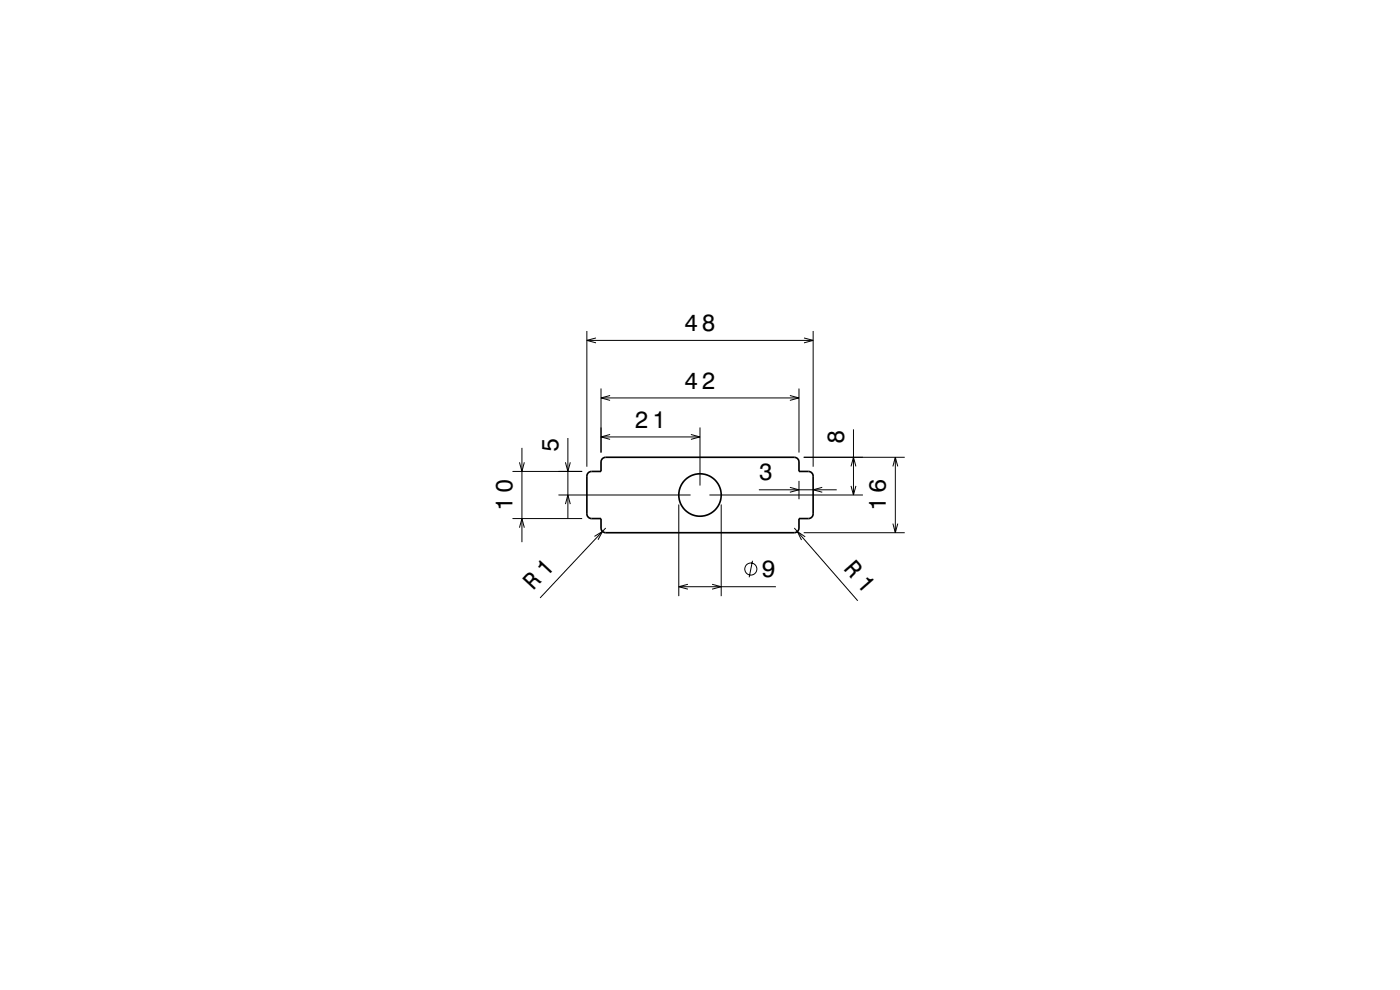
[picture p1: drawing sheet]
<svg xmlns="http://www.w3.org/2000/svg" width="297mm" height="210mm" viewBox="0 0 297 210" stroke-linecap="round" stroke-linejoin="round" font-family="sans-serif">
<defs><g id="words">
<g font-size="5">
<text x="145.1" y="70.2">48</text>
<text x="145.1" y="82.4">42</text>
<text x="118.5" y="95.9" transform="rotate(-90 118.5 95.9)">5</text>
<text x="134.6" y="90.7">21</text>
<text x="179.1" y="94.1" transform="rotate(-90 179.1 94.1)">8</text>
<text x="161" y="101.9">3</text>
<text x="108.7" y="108.4" transform="rotate(-90 108.7 108.4)">10</text>
<text x="187.9" y="108.4" transform="rotate(-90 187.9 108.4)">16</text>
<text x="113.1" y="125.5" transform="rotate(-47 113.1 125.5)">R 1</text>
<text x="161.6" y="122.5">9</text>
<text x="178.8" y="120.8" transform="rotate(49 178.8 120.8)">R 1</text>
</g>
</g></defs>
<g fill="none" stroke="#000" stroke-width=".21">
<path d="M124.5 70.2v28.8M124.5 72.2h48M126.4 71.7l-1.9 .5 1.9 .5M170.6 71.7l1.9 .5-1.9 .5M172.5 70.2v28.8M110.2 98.1l.5 1.9 .5-1.9M110.7 95v20M120 98.1l.5 1.9 .5-1.9M120.5 92.9v17.1M127.5 82.4v13.6M127.5 92.7h21M127.5 84.4h42"/>
<path d="M129.4 92.2l-1.9 .5 1.9 .5M129.4 83.9l-1.9 .5 1.9 .5M146.6 92.2l1.9 .5-1.9 .5M148.5 90.7v12.3M167.6 83.9l1.9 .5-1.9 .5M169.5 82.4v13.6M170.5 97h21.4M180.5 98.9l.6-1.9 .5 1.9M181.1 91.1v13.9M189.4 98.9l.5-1.9 .6 1.9M189.9 97v16M108.7 110h14.8"/>
<path d="M108.7 100h14.8M110.2 111.9l.5-1.9 .5 1.9M118.5 105h28M120 106.9l.5-1.9 .5 1.9M126.1 113.8l1.7-1.1-.9 1.8M128.5 112l-13.9 14.8M144 107v19.5M150.5 105h32.6M153 107v19.5M159.6 119l-.7 3.5M161 103.9h16.5M167.6 103.4l1.9 .5-1.9 .5"/>
<path d="M168.5 112l13.5 15.4M169.5 102v3.9M170.5 113h21.4M170.8 113.9l-1.6-1.1 .8 1.8M174.4 103.4l-1.9 .5 1.9 .5M180.5 103.1l.6 1.9 .5-1.9M189.4 111.1l.5 1.9 .6-1.9M144 124.5h20.6M145.9 123.9l-1.9 .6 1.9 .5M151.1 123.9l1.9 .6-1.9 .5"/>
<circle cx="159.3" cy="120.7" r="1.28"/>
</g>
<g fill="none" stroke="#000" stroke-width=".35">
<path d="M124.8 100.3l.7-.3h2l.1-2.3 .2-.4 .7-.3h40.1l.4 .2 .5 .6v2.2l2.3 .1 .4 .2 .3 .5v8.3l-.3 .6-.5 .3h-2.2l-.1 2.3-.4 .6-.5 .1h-40.1l-.6-.3-.3-.5v-2.2l-2.3-.1-.4-.2-.3-.5v-8.2z"/>
<circle cx="148.5" cy="105" r="4.5"/>
</g>
<use href="#words"/>
</svg>
